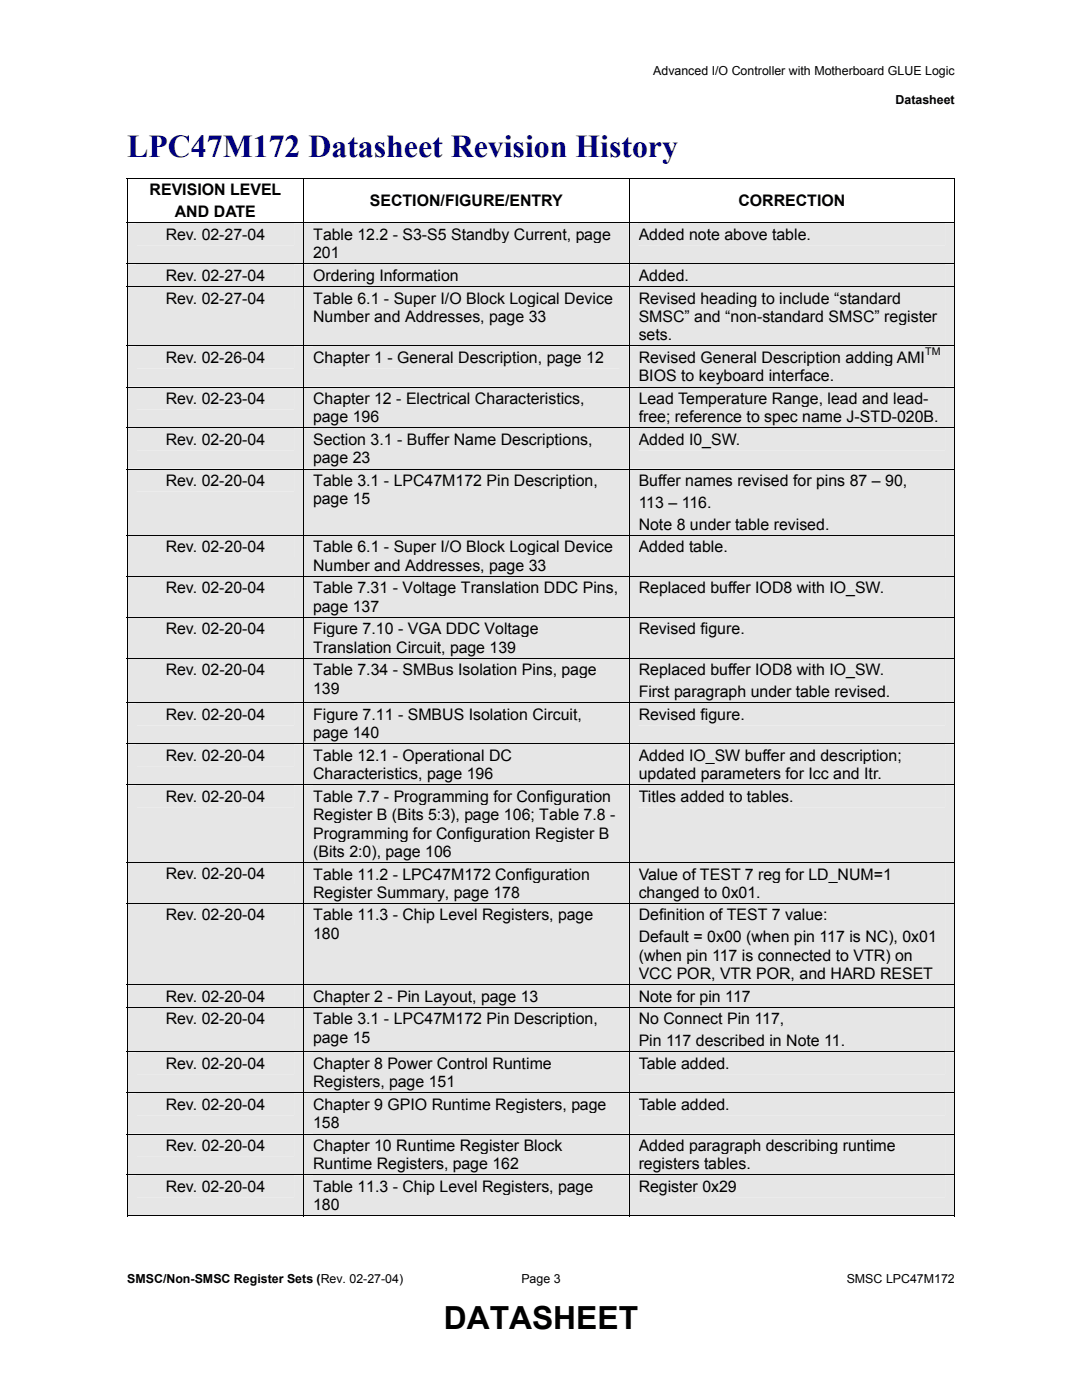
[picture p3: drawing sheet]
<svg xmlns="http://www.w3.org/2000/svg" width="216mm" height="279mm" viewBox="0 0 216 279" stroke-linecap="round" stroke-linejoin="round" font-family="sans-serif">
<defs><g id="words">
<text font-size="6.3" fill="#000080" x="25.4" y="31.3">LPC47M172 Datasheet Revision History</text>
<text font-size="6.3" x="88.5" y="265.3">DATASHEET</text>
<g font-size="3.2">
<text x="29.8" y="38.9">REVISION LEVEL</text>
<text x="73.8" y="41.1">SECTION/FIGURE/ENTRY</text>
<text x="147.3" y="41.1">CORRECTION</text>
<text x="33.1" y="47.9">Rev. 02-27-04</text>
<text x="34.9" y="43.3">AND DATE</text>
<text x="62.5" y="47.9">Table 12.2 - S3-S5 Standby Current, page</text>
<text x="127.4" y="47.9">Added note above table.</text>
<text x="62.5" y="51.5">201</text>
<text x="33.1" y="56">Rev. 02-27-04</text>
<text x="62.5" y="56">Ordering Information</text>
<text x="127.4" y="56">Added.</text>
<text x="33.1" y="60.6">Rev. 02-27-04</text>
<text x="62.5" y="60.6">Table 6.1 - Super I/O Block Logical Device</text>
<text x="62.5" y="64.2">Number and Addresses, page 33</text>
<text x="127.4" y="60.6">Revised heading to include “standard</text>
<text x="127.4" y="64.2">SMSC” and “non-standard SMSC” register</text>
<text x="127.4" y="67.9">sets.</text>
<text x="33.1" y="72.4">Rev. 02-26-04</text>
<text x="62.5" y="72.4">Chapter 1 - General Description, page 12</text>
<text x="127.4" y="72.4">Revised General Description adding AMI</text>
<text x="127.4" y="76.1">BIOS to keyboard interface.</text>
<text x="33.1" y="80.6">Rev. 02-23-04</text>
<text x="62.5" y="80.6">Chapter 12 - Electrical Characteristics,</text>
<text x="127.4" y="80.6">Lead Temperature Range, lead and lead-</text>
<text x="33.1" y="88.8">Rev. 02-20-04</text>
<text x="62.5" y="84.3">page 196</text>
<text x="62.5" y="88.8">Section 3.1 - Buffer Name Descriptions,</text>
<text x="127.4" y="84.3">free; reference to spec name J-STD-020B.</text>
<text x="127.4" y="88.8">Added I0_SW.</text>
<text x="62.5" y="92.5">page 23</text>
<text x="33.1" y="97">Rev. 02-20-04</text>
<text x="62.5" y="97">Table 3.1 - LPC47M172 Pin Description,</text>
<text x="62.5" y="100.6">page 15</text>
<text x="127.4" y="97">Buffer names revised for pins 87 – 90,</text>
<text x="127.4" y="101.3">113 – 116.</text>
<text x="127.4" y="105.7">Note 8 under table revised.</text>
<text x="33.1" y="110.2">Rev. 02-20-04</text>
<text x="62.5" y="110.2">Table 6.1 - Super I/O Block Logical Device</text>
<text x="62.5" y="113.9">Number and Addresses, page 33</text>
<text x="127.4" y="110.2">Added table.</text>
<text x="33.1" y="118.4">Rev. 02-20-04</text>
<text x="62.5" y="118.4">Table 7.31 - Voltage Translation DDC Pins,</text>
<text x="127.4" y="118.4">Replaced buffer IOD8 with IO_SW.</text>
<text x="62.5" y="122.1">page 137</text>
<text x="33.1" y="126.6">Rev. 02-20-04</text>
<text x="62.5" y="126.6">Figure 7.10 - VGA DDC Voltage</text>
<text x="62.5" y="130.2">Translation Circuit, page 139</text>
<text x="127.4" y="126.6">Revised figure.</text>
<text x="33.1" y="134.8">Rev. 02-20-04</text>
<text x="62.5" y="134.8">Table 7.34 - SMBus Isolation Pins, page</text>
<text x="127.4" y="134.8">Replaced buffer IOD8 with IO_SW.</text>
<text x="33.1" y="143.7">Rev. 02-20-04</text>
<text x="62.5" y="138.4">139</text>
<text x="62.5" y="143.7">Figure 7.11 - SMBUS Isolation Circuit,</text>
<text x="127.4" y="139.1">First paragraph under table revised.</text>
<text x="127.4" y="143.7">Revised figure.</text>
<text x="62.5" y="147.3">page 140</text>
<text x="33.1" y="151.8">Rev. 02-20-04</text>
<text x="62.5" y="151.8">Table 12.1 - Operational DC</text>
<text x="62.5" y="155.5">Characteristics, page 196</text>
<text x="127.4" y="151.8">Added IO_SW buffer and description;</text>
<text x="127.4" y="155.5">updated parameters for Icc and Itr.</text>
<text x="33.1" y="160">Rev. 02-20-04</text>
<text x="62.5" y="160">Table 7.7 - Programming for Configuration</text>
<text x="127.4" y="160">Titles added to tables.</text>
<text x="62.5" y="163.7">Register B (Bits 5:3), page 106; Table 7.8 -</text>
<text x="62.5" y="167.3">Programming for Configuration Register B</text>
<text x="62.5" y="171">(Bits 2:0), page 106</text>
<text x="33.1" y="175.5">Rev. 02-20-04</text>
<text x="62.5" y="175.5">Table 11.2 - LPC47M172 Configuration</text>
<text x="62.5" y="179.2">Register Summary, page 178</text>
<text x="127.4" y="175.5">Value of TEST 7 reg for LD_NUM=1</text>
<text x="127.4" y="179.2">changed to 0x01.</text>
<text x="33.1" y="183.7">Rev. 02-20-04</text>
<text x="62.5" y="183.7">Table 11.3 - Chip Level Registers, page</text>
<text x="127.4" y="183.7">Definition of TEST 7 value:</text>
<text x="62.5" y="187.3">180</text>
<text x="127.4" y="188.1">Default = 0x00 (when pin 117 is NC), 0x01</text>
<text x="127.4" y="191.7">(when pin 117 is connected to VTR) on</text>
<text x="127.4" y="195.4">VCC POR, VTR POR, and HARD RESET</text>
<text x="33.1" y="199.9">Rev. 02-20-04</text>
<text x="62.5" y="199.9">Chapter 2 - Pin Layout, page 13</text>
<text x="127.4" y="199.9">Note for pin 117</text>
<text x="33.1" y="204.4">Rev. 02-20-04</text>
<text x="62.5" y="204.4">Table 3.1 - LPC47M172 Pin Description,</text>
<text x="62.5" y="208.1">page 15</text>
<text x="127.4" y="204.4">No Connect Pin 117,</text>
<text x="127.4" y="208.8">Pin 117 described in Note 11.</text>
<text x="33.1" y="213.3">Rev. 02-20-04</text>
<text x="62.5" y="213.3">Chapter 8 Power Control Runtime</text>
<text x="127.4" y="213.3">Table added.</text>
<text x="33.1" y="221.5">Rev. 02-20-04</text>
<text x="62.5" y="217">Registers, page 151</text>
<text x="62.5" y="221.5">Chapter 9 GPIO Runtime Registers, page</text>
<text x="127.4" y="221.5">Table added.</text>
<text x="62.5" y="225.1">158</text>
<text x="33.1" y="229.7">Rev. 02-20-04</text>
<text x="62.5" y="229.7">Chapter 10 Runtime Register Block</text>
<text x="62.5" y="233.3">Runtime Registers, page 162</text>
<text x="127.4" y="229.7">Added paragraph describing runtime</text>
<text x="127.4" y="233.3">registers tables.</text>
<text x="33.1" y="237.8">Rev. 02-20-04</text>
<text x="62.5" y="237.9">Table 11.3 - Chip Level Registers, page</text>
<text x="127.4" y="237.8">Register 0x29</text>
<text x="62.5" y="241.5">180</text>
</g>
<g font-size="2.5">
<text x="130.3" y="15">Advanced I/O Controller with Motherboard GLUE Logic</text>
<text x="178.7" y="20.7">Datasheet</text>
<text x="25.4" y="256">SMSC/Non-SMSC Register Sets (Rev. 02-27-04)</text>
<text x="104" y="256">Page 3</text>
<text x="169" y="256">SMSC LPC47M172</text>
</g>
<text font-size="2.1" x="184.6" y="70.8">TM</text>
</g></defs>
<path d="M25.3 35.5h.2v.2h-.2zM190.4 35.5h.2v.2h-.2z" fill="#000"/>
<path d="M25.3 35.6h165.3M25.4 35.7v8.7M60.6 35.7v8.7M125.5 35.7v8.7M190.5 35.7v8.7" fill="none" stroke="#000" stroke-width=".2"/>
<g fill="#e6e6e6">
<path d="M27.3 44.6h31.4v4.3h-31.4z"/>
<path d="M25.5 44.6h35v8h-35z"/>
<path d="M62.5 44.6h61.1v4h-61.1z"/>
<path d="M62.5 48.6h61.1v4h-61.1z"/>
<path d="M60.7 44.6h64.8v8h-64.8z"/>
<path d="M127.4 44.6h61.2v4.3h-61.2z"/>
<path d="M125.6 44.6h64.8v8h-64.8z"/>
</g>
<path d="M25.3 44.5h165.3M25.4 44.6v8M60.6 44.6v8M125.5 44.6v8M190.5 44.6v8" fill="none" stroke="#000" stroke-width=".2"/>
<g fill="#e6e6e6">
<path d="M27.3 52.8h31.4v4.3h-31.4z"/>
<path d="M25.5 52.8h35v4.3h-35z"/>
<path d="M62.5 52.8h61.1v4.3h-61.1z"/>
<path d="M60.7 52.8h64.8v4.3h-64.8z"/>
<path d="M127.4 52.8h61.2v4.3h-61.2z"/>
<path d="M125.6 52.8h64.8v4.3h-64.8z"/>
</g>
<path d="M25.3 52.7h165.3M25.4 52.8v4.3M60.6 52.8v4.3M125.5 52.8v4.3M190.5 52.8v4.3" fill="none" stroke="#000" stroke-width=".2"/>
<g fill="#e6e6e6">
<path d="M27.3 57.3h31.4v4.4h-31.4z"/>
<path d="M25.5 57.3h35v11.7h-35z"/>
<path d="M62.5 57.3h61.1v4h-61.1z"/>
<path d="M62.5 61.3h61.1v4h-61.1z"/>
<path d="M60.7 57.3h64.8v11.7h-64.8z"/>
<path d="M127.4 57.3h61.2v4h-61.2z"/>
<path d="M127.4 61.3h61.2v3.7h-61.2z"/>
<path d="M127.4 65h61.2v4h-61.2z"/>
<path d="M125.6 57.3h64.8v11.7h-64.8z"/>
</g>
<path d="M25.3 57.2h165.3M25.4 57.3v11.7M60.6 57.3v11.7M125.5 57.3v11.7M190.5 57.3v11.7" fill="none" stroke="#000" stroke-width=".2"/>
<g fill="#e6e6e6">
<path d="M27.3 69.1h31.4v4.4h-31.4z"/>
<path d="M25.5 69.1h35v8.1h-35z"/>
<path d="M62.5 69.1h61.1v4.4h-61.1z"/>
<path d="M60.7 69.1h64.8v8.1h-64.8z"/>
<path d="M127.4 69.1h61.2v4h-61.2z"/>
<path d="M127.4 73.1h61.2v4h-61.2z"/>
<path d="M125.6 69.1h64.8v8.1h-64.8z"/>
</g>
<path d="M25.3 69h165.3M25.4 69.1v8.1M60.6 69.1v8.1M125.5 69.1v8.1M190.5 69.1v8.1" fill="none" stroke="#000" stroke-width=".2"/>
<g fill="#e6e6e6">
<path d="M27.3 77.3h31.4v4.4h-31.4z"/>
<path d="M25.5 77.3h35v8h-35z"/>
<path d="M62.5 77.3h61.1v4h-61.1z"/>
<path d="M62.5 81.3h61.1v4h-61.1z"/>
<path d="M60.7 77.3h64.8v8h-64.8z"/>
<path d="M127.4 77.3h61.2v4h-61.2z"/>
<path d="M127.4 81.3h61.2v4h-61.2z"/>
<path d="M125.6 77.3h64.8v8h-64.8z"/>
</g>
<path d="M25.3 77.2h165.3M25.4 77.3v8M60.6 77.3v8M125.5 77.3v8M190.5 77.3v8" fill="none" stroke="#000" stroke-width=".2"/>
<g fill="#e6e6e6">
<path d="M27.3 85.5h31.4v4.4h-31.4z"/>
<path d="M25.5 85.5h35v8h-35z"/>
<path d="M62.5 85.5h61.1v4h-61.1z"/>
<path d="M62.5 89.5h61.1v4h-61.1z"/>
<path d="M60.7 85.5h64.8v8h-64.8z"/>
<path d="M127.4 85.5h61.2v4.4h-61.2z"/>
<path d="M125.6 85.5h64.8v8h-64.8z"/>
</g>
<path d="M25.3 85.4h165.3M25.4 85.5v8M60.6 85.5v8M125.5 85.5v8M190.5 85.5v8" fill="none" stroke="#000" stroke-width=".2"/>
<g fill="#e6e6e6">
<path d="M27.3 93.7h31.4v4.3h-31.4z"/>
<path d="M25.5 93.7h35v13.1h-35z"/>
<path d="M62.5 93.7h61.1v4h-61.1z"/>
<path d="M62.5 97.7h61.1v4h-61.1z"/>
<path d="M60.7 93.7h64.8v13.1h-64.8z"/>
<path d="M127.4 93.7h61.2v4.3h-61.2z"/>
<path d="M127.4 98h61.2v4.4h-61.2z"/>
<path d="M127.4 102.4h61.2v4.4h-61.2z"/>
<path d="M125.6 93.7h64.8v13.1h-64.8z"/>
</g>
<path d="M25.3 93.6h165.3M25.4 93.7v13.1M60.6 93.7v13.1M125.5 93.7v13.1M190.5 93.7v13.1" fill="none" stroke="#000" stroke-width=".2"/>
<g fill="#e6e6e6">
<path d="M27.3 106.9h31.4v4.4h-31.4z"/>
<path d="M25.5 106.9h35v8.1h-35z"/>
<path d="M62.5 106.9h61.1v4h-61.1z"/>
<path d="M62.5 110.9h61.1v4h-61.1z"/>
<path d="M60.7 106.9h64.8v8.1h-64.8z"/>
<path d="M127.4 106.9h61.2v4.4h-61.2z"/>
<path d="M125.6 106.9h64.8v8.1h-64.8z"/>
</g>
<path d="M25.3 106.8h165.3M25.4 106.9v8.1M60.6 106.9v8.1M125.5 106.9v8.1M190.5 106.9v8.1" fill="none" stroke="#000" stroke-width=".2"/>
<g fill="#e6e6e6">
<path d="M27.3 115.1h31.4v4.4h-31.4z"/>
<path d="M25.5 115.1h35v8h-35z"/>
<path d="M62.5 115.1h61.1v4h-61.1z"/>
<path d="M62.5 119.1h61.1v4h-61.1z"/>
<path d="M60.7 115.1h64.8v8h-64.8z"/>
<path d="M127.4 115.1h61.2v4.4h-61.2z"/>
<path d="M125.6 115.1h64.8v8h-64.8z"/>
</g>
<path d="M25.3 115h165.3M25.4 115.1v8M60.6 115.1v8M125.5 115.1v8M190.5 115.1v8" fill="none" stroke="#000" stroke-width=".2"/>
<g fill="#e6e6e6">
<path d="M27.3 123.3h31.4v4.4h-31.4z"/>
<path d="M25.5 123.3h35v8h-35z"/>
<path d="M62.5 123.3h61.1v4h-61.1z"/>
<path d="M62.5 127.3h61.1v4h-61.1z"/>
<path d="M60.7 123.3h64.8v8h-64.8z"/>
<path d="M127.4 123.3h61.2v4.4h-61.2z"/>
<path d="M125.6 123.3h64.8v8h-64.8z"/>
</g>
<path d="M25.3 123.2h165.3M25.4 123.3v8M60.6 123.3v8M125.5 123.3v8M190.5 123.3v8" fill="none" stroke="#000" stroke-width=".2"/>
<g fill="#e6e6e6">
<path d="M27.3 131.5h31.4v4.3h-31.4z"/>
<path d="M25.5 131.5h35v8.7h-35z"/>
<path d="M62.5 131.5h61.1v4h-61.1z"/>
<path d="M62.5 135.5h61.1v4h-61.1z"/>
<path d="M60.7 131.5h64.8v8.7h-64.8z"/>
<path d="M127.4 131.5h61.2v4.3h-61.2z"/>
<path d="M127.4 135.8h61.2v4.4h-61.2z"/>
<path d="M125.6 131.5h64.8v8.7h-64.8z"/>
</g>
<path d="M25.3 131.4h165.3M25.4 131.5v8.7M60.6 131.5v8.7M125.5 131.5v8.7M190.5 131.5v8.7" fill="none" stroke="#000" stroke-width=".2"/>
<g fill="#e6e6e6">
<path d="M27.3 140.4h31.4v4.3h-31.4z"/>
<path d="M25.5 140.4h35v8h-35z"/>
<path d="M62.5 140.4h61.1v4h-61.1z"/>
<path d="M62.5 144.4h61.1v4h-61.1z"/>
<path d="M60.7 140.4h64.8v8h-64.8z"/>
<path d="M127.4 140.4h61.2v4.3h-61.2z"/>
<path d="M125.6 140.4h64.8v8h-64.8z"/>
</g>
<path d="M25.3 140.3h165.3M25.4 140.4v8M60.6 140.4v8M125.5 140.4v8M190.5 140.4v8" fill="none" stroke="#000" stroke-width=".2"/>
<g fill="#e6e6e6">
<path d="M27.3 148.5h31.4v4.4h-31.4z"/>
<path d="M25.5 148.5h35v8.1h-35z"/>
<path d="M62.5 148.5h61.1v4.1h-61.1z"/>
<path d="M62.5 152.6h61.1v4h-61.1z"/>
<path d="M60.7 148.5h64.8v8.1h-64.8z"/>
<path d="M127.4 148.5h61.2v4.1h-61.2z"/>
<path d="M127.4 152.6h61.2v4h-61.2z"/>
<path d="M125.6 148.5h64.8v8.1h-64.8z"/>
</g>
<path d="M25.3 148.5h165.3M25.4 148.5v8.1M60.6 148.5v8.1M125.5 148.5v8.1M190.5 148.5v8.1" fill="none" stroke="#000" stroke-width=".2"/>
<g fill="#e6e6e6">
<path d="M27.3 156.7h31.4v4.4h-31.4z"/>
<path d="M25.5 156.7h35v15.4h-35z"/>
<path d="M62.5 156.7h61.1v4h-61.1z"/>
<path d="M62.5 160.7h61.1v3.7h-61.1z"/>
<path d="M62.5 164.4h61.1v3.6h-61.1z"/>
<path d="M62.5 168h61.1v4h-61.1z"/>
<path d="M60.7 156.7h64.8v15.4h-64.8z"/>
<path d="M127.4 156.7h61.2v4.4h-61.2z"/>
<path d="M125.6 156.7h64.8v15.4h-64.8z"/>
</g>
<path d="M25.3 156.7h165.3M25.4 156.7v15.4M60.6 156.7v15.4M125.5 156.7v15.4M190.5 156.7v15.4" fill="none" stroke="#000" stroke-width=".2"/>
<g fill="#e6e6e6">
<path d="M27.3 172.2h31.4v4.4h-31.4z"/>
<path d="M25.5 172.2h35v8h-35z"/>
<path d="M62.5 172.2h61.1v4h-61.1z"/>
<path d="M62.5 176.2h61.1v4h-61.1z"/>
<path d="M60.7 172.2h64.8v8h-64.8z"/>
<path d="M127.4 172.2h61.2v4h-61.2z"/>
<path d="M127.4 176.2h61.2v4h-61.2z"/>
<path d="M125.6 172.2h64.8v8h-64.8z"/>
</g>
<path d="M25.3 172.1h165.3M25.4 172.2v8M60.6 172.2v8M125.5 172.2v8M190.5 172.2v8" fill="none" stroke="#000" stroke-width=".2"/>
<g fill="#e6e6e6">
<path d="M27.3 180.4h31.4v4.4h-31.4z"/>
<path d="M25.5 180.4h35v16h-35z"/>
<path d="M62.5 180.4h61.1v4h-61.1z"/>
<path d="M62.5 184.4h61.1v4h-61.1z"/>
<path d="M60.7 180.4h64.8v16h-64.8z"/>
<path d="M127.4 180.4h61.2v4.4h-61.2z"/>
<path d="M127.4 184.8h61.2v4h-61.2z"/>
<path d="M127.4 188.8h61.2v3.6h-61.2z"/>
<path d="M127.4 192.4h61.2v4h-61.2z"/>
<path d="M125.6 180.4h64.8v16h-64.8z"/>
</g>
<path d="M25.3 180.3h165.3M25.4 180.4v16M60.6 180.4v16M125.5 180.4v16M190.5 180.4v16" fill="none" stroke="#000" stroke-width=".2"/>
<g fill="#e6e6e6">
<path d="M27.3 196.6h31.4v4.4h-31.4z"/>
<path d="M25.5 196.6h35v4.4h-35z"/>
<path d="M62.5 196.6h61.1v4.4h-61.1z"/>
<path d="M60.7 196.6h64.8v4.4h-64.8z"/>
<path d="M127.4 196.6h61.2v4.4h-61.2z"/>
<path d="M125.6 196.6h64.8v4.4h-64.8z"/>
</g>
<path d="M25.3 196.5h165.3M25.4 196.6v4.4M60.6 196.6v4.4M125.5 196.6v4.4M190.5 196.6v4.4" fill="none" stroke="#000" stroke-width=".2"/>
<g fill="#e6e6e6">
<path d="M27.3 201.1h31.4v4.4h-31.4z"/>
<path d="M25.5 201.1h35v8.7h-35z"/>
<path d="M62.5 201.1h61.1v4h-61.1z"/>
<path d="M62.5 205.1h61.1v4h-61.1z"/>
<path d="M60.7 201.1h64.8v8.7h-64.8z"/>
<path d="M127.4 201.1h61.2v4.4h-61.2z"/>
<path d="M127.4 205.5h61.2v4.3h-61.2z"/>
<path d="M125.6 201.1h64.8v8.7h-64.8z"/>
</g>
<path d="M25.3 201h165.3M25.4 201.1v8.7M60.6 201.1v8.7M125.5 201.1v8.7M190.5 201.1v8.7" fill="none" stroke="#000" stroke-width=".2"/>
<g fill="#e6e6e6">
<path d="M27.3 210h31.4v4.4h-31.4z"/>
<path d="M25.5 210h35v8h-35z"/>
<path d="M62.5 210h61.1v4h-61.1z"/>
<path d="M62.5 214h61.1v4h-61.1z"/>
<path d="M60.7 210h64.8v8h-64.8z"/>
<path d="M127.4 210h61.2v4.4h-61.2z"/>
<path d="M125.6 210h64.8v8h-64.8z"/>
</g>
<path d="M25.3 209.9h165.3M25.4 210v8M60.6 210v8M125.5 210v8M190.5 210v8" fill="none" stroke="#000" stroke-width=".2"/>
<g fill="#e6e6e6">
<path d="M27.3 218.2h31.4v4.4h-31.4z"/>
<path d="M25.5 218.2h35v8h-35z"/>
<path d="M62.5 218.2h61.1v4h-61.1z"/>
<path d="M62.5 222.2h61.1v4h-61.1z"/>
<path d="M60.7 218.2h64.8v8h-64.8z"/>
<path d="M127.4 218.2h61.2v4.4h-61.2z"/>
<path d="M125.6 218.2h64.8v8h-64.8z"/>
</g>
<path d="M25.3 218.1h165.3M25.4 218.2v8M60.6 218.2v8M125.5 218.2v8M190.5 218.2v8" fill="none" stroke="#000" stroke-width=".2"/>
<g fill="#e6e6e6">
<path d="M27.3 226.4h31.4v4.3h-31.4z"/>
<path d="M25.5 226.4h35v8h-35z"/>
<path d="M62.5 226.4h61.1v4h-61.1z"/>
<path d="M62.5 230.4h61.1v4h-61.1z"/>
<path d="M60.7 226.4h64.8v8h-64.8z"/>
<path d="M127.4 226.4h61.2v4h-61.2z"/>
<path d="M127.4 230.4h61.2v4h-61.2z"/>
<path d="M125.6 226.4h64.8v8h-64.8z"/>
</g>
<path d="M25.3 226.3h165.3M25.4 226.4v8M60.6 226.4v8M125.5 226.4v8M190.5 226.4v8" fill="none" stroke="#000" stroke-width=".2"/>
<g fill="#e6e6e6">
<path d="M27.3 234.6h31.4v4.3h-31.4z"/>
<path d="M25.5 234.6h35v8h-35z"/>
<path d="M62.5 234.6h61.1v4h-61.1z"/>
<path d="M62.5 238.6h61.1v4h-61.1z"/>
<path d="M60.7 234.6h64.8v8h-64.8z"/>
<path d="M127.4 234.6h61.2v4.3h-61.2z"/>
<path d="M125.6 234.6h64.8v8h-64.8z"/>
</g>
<path d="M25.3 234.5h165.3M25.4 234.6v8.2M60.6 234.6v8.2M125.5 234.6v8.2M190.5 234.6v8.2M25.3 242.7h35.2M60.7 242.7h64.8M125.6 242.7h64.8" fill="none" stroke="#000" stroke-width=".2"/>
<path d="M190.4 242.6h.2v.2h-.2z" fill="#000"/>
<use href="#words"/>
</svg>
